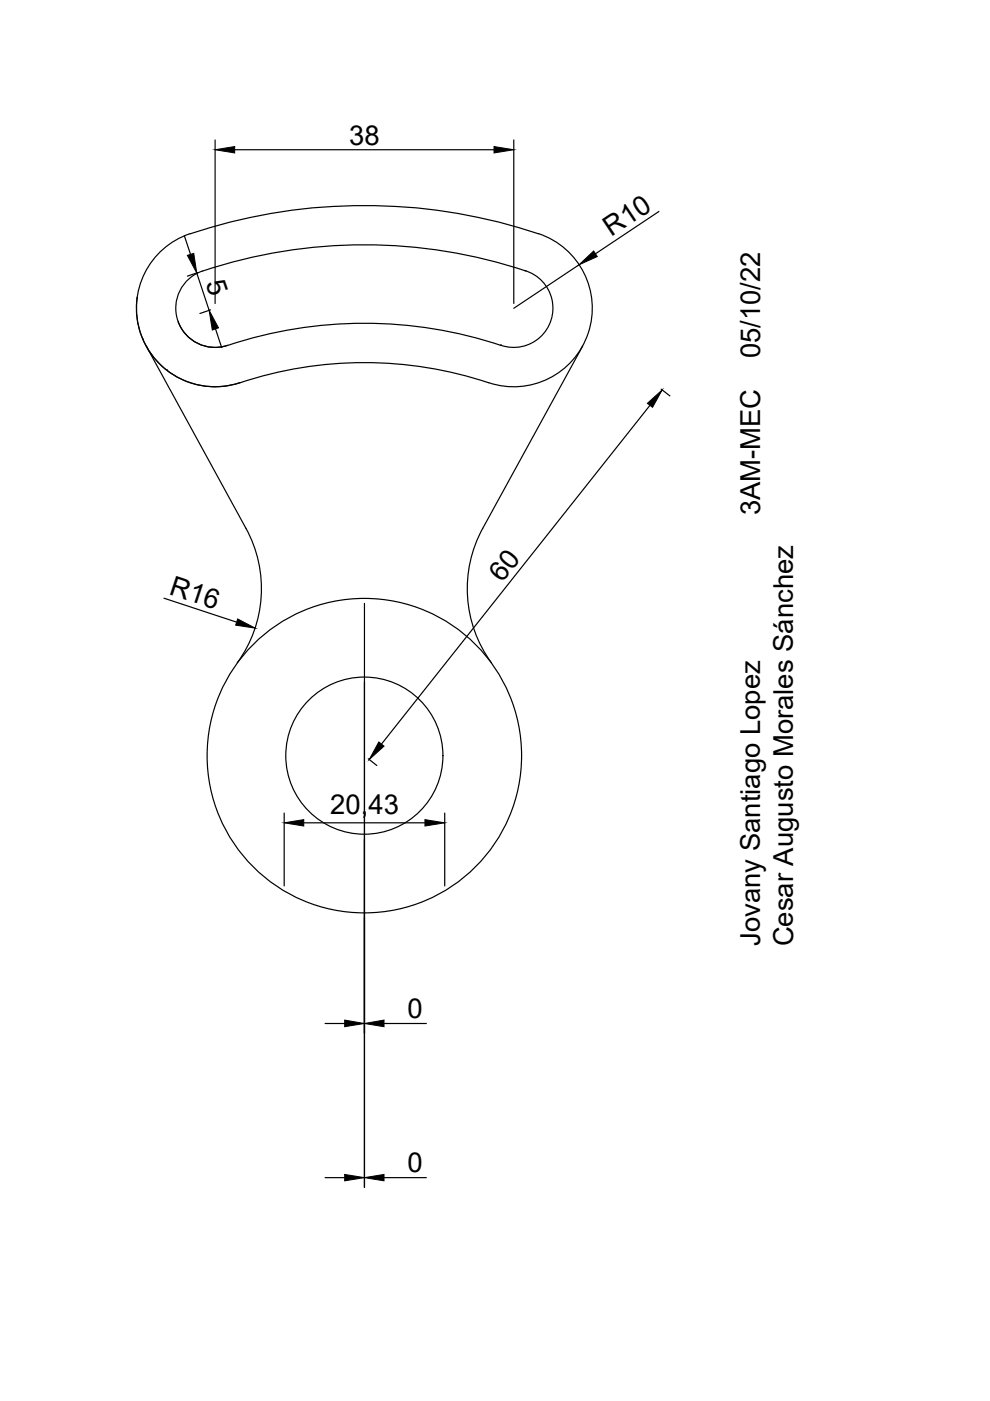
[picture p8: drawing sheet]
<svg xmlns="http://www.w3.org/2000/svg" width="210mm" height="297mm" viewBox="0 0 210 297" stroke-linecap="round" stroke-linejoin="round" font-family="sans-serif">
<defs><g id="words">
<g font-size="5.8">
<text x="74" y="30.6">38</text>
<text x="129.6" y="50.2" transform="rotate(-34 129.6 50.2)">R10</text>
<text x="43.6" y="59.9" transform="rotate(71 43.6 59.9)">5</text>
<text x="161.2" y="76" transform="rotate(-90 161.2 76)">05/10/22</text>
<text x="161.2" y="109.3" transform="rotate(-90 161.2 109.3)">3AM-MEC</text>
<text x="35.7" y="125.9" transform="rotate(18 35.7 125.9)">R16</text>
<text x="106.5" y="123.7" transform="rotate(-51 106.5 123.7)">60</text>
<text x="70" y="172.6">20,43</text>
<text x="161.2" y="200.5" transform="rotate(-90 161.2 200.5)">Jovany Santiago Lopez</text>
<text x="168.2" y="200.7" transform="rotate(-90 168.2 200.7)">Cesar Augusto Morales Sánchez</text>
<text x="86.4" y="215.9">0</text>
<text x="86.4" y="248.6">0</text>
</g>
</g></defs>
<!-- layer: 0 -->
<g fill="none" stroke="#000" stroke-width=".25">
<path d="M45.6 29.7v34.6M49.8 31.8h54.9M108.9 29.7v34.6M39.1 50l1.3 3.9M40.3 49.5a16.7 16.7 0 0 0-10.5 21.1 16.7 16.7 0 0 0 21.1 10.5M40.3 49.6a116.5 116.5 0 0 1 75.4 .5 16.7 16.7 0 0 1 8.7 21.3 16.7 16.7 0 0 1-20.8 9.8 83.3 83.3 0 0 0-52.7 0M41.7 57.9l2.6 7.9M42 57.8l-2.3 .7M111.2 57.3a8.3 8.3 0 0 1 5.7 10.5 8.3 8.3 0 0 1-10.7 5.4M111.2 57.4h.1M111.6 57.5a107.9 107.9 0 0 0-69.7 .4 8.3 8.3 0 0 0-4 10.6 8.3 8.3 0 0 0 10.3 4.7M122.8 56.1l-13.9 9.3"/>
<path d="M139.7 44.8l-13.4 9M29.1 63.2a16.7 16.7 0 0 0 21.8 17.9M29.1 63.2h.1M30.3 72h.1M31 73.4l21.2 38.7M35.5 78.6h.1M37.8 68.3a8.3 8.3 0 0 0 10.4 4.9M37.8 68.3h.1M44.6 65.7l-2.2 .8M45.7 69.7l1.3 4M48.2 73.3a91.7 91.7 0 0 1 58.1 0M106.2 73.3h.1"/>
<path d="M123.5 73.4l-21.2 38.7M137.8 85.9l-56.9 71.9M140.2 82.5l1.8 1.4M52.1 112a26.6 26.6 0 0 1-1.8 28.5M102.4 112a26.6 26.6 0 0 0 1.8 28.5M34.8 126.8l15.4 5.1M77.3 127.9v123.9v-57.2M77.3 144.6v74.5v-41.2M60.3 172.4v15.4M64.4 174.5h25.7M78.1 160.9l1.8 1.4M94.3 172.4v15.4"/>
<path d="M68.9 217h4.2M81.4 217h9M68.9 249.7h4.2M81.4 249.7h9"/>
<circle cx="77.2" cy="160.2" r="33.3"/>
<circle cx="77.2" cy="160.2" r="16.7"/>
</g>
<g fill="#000" stroke="#000" stroke-width=".21">
<path d="M45.6 31.8l4.2-.7v1.3zM104.7 31.1l4.2 .7-4.2 .6zM39.7 54.1l1.4-.4 .6 4.2zM122.8 56.1l3.1-2.9 .7 1.2zM44.3 65.8l2 3.7-1.3 .5zM137.3 85.5l3.1-2.8-2 3.7zM50.4 131.2l3.7 2-4.1-.7zM80.3 157.3l1.1 .9-3.1 2.8zM60.3 174.5l4.1-.7v1.3zM90.1 173.8l4.2 .7-4.2 .6zM73.1 216.3l4.2 .7-4.2 .7zM77.3 217l4.1-.7v1.4z"/>
<path d="M73.1 249l4.2 .7-4.2 .7zM77.3 249.7l4.1-.7v1.4z"/>
</g>
<use href="#words"/>
</svg>
